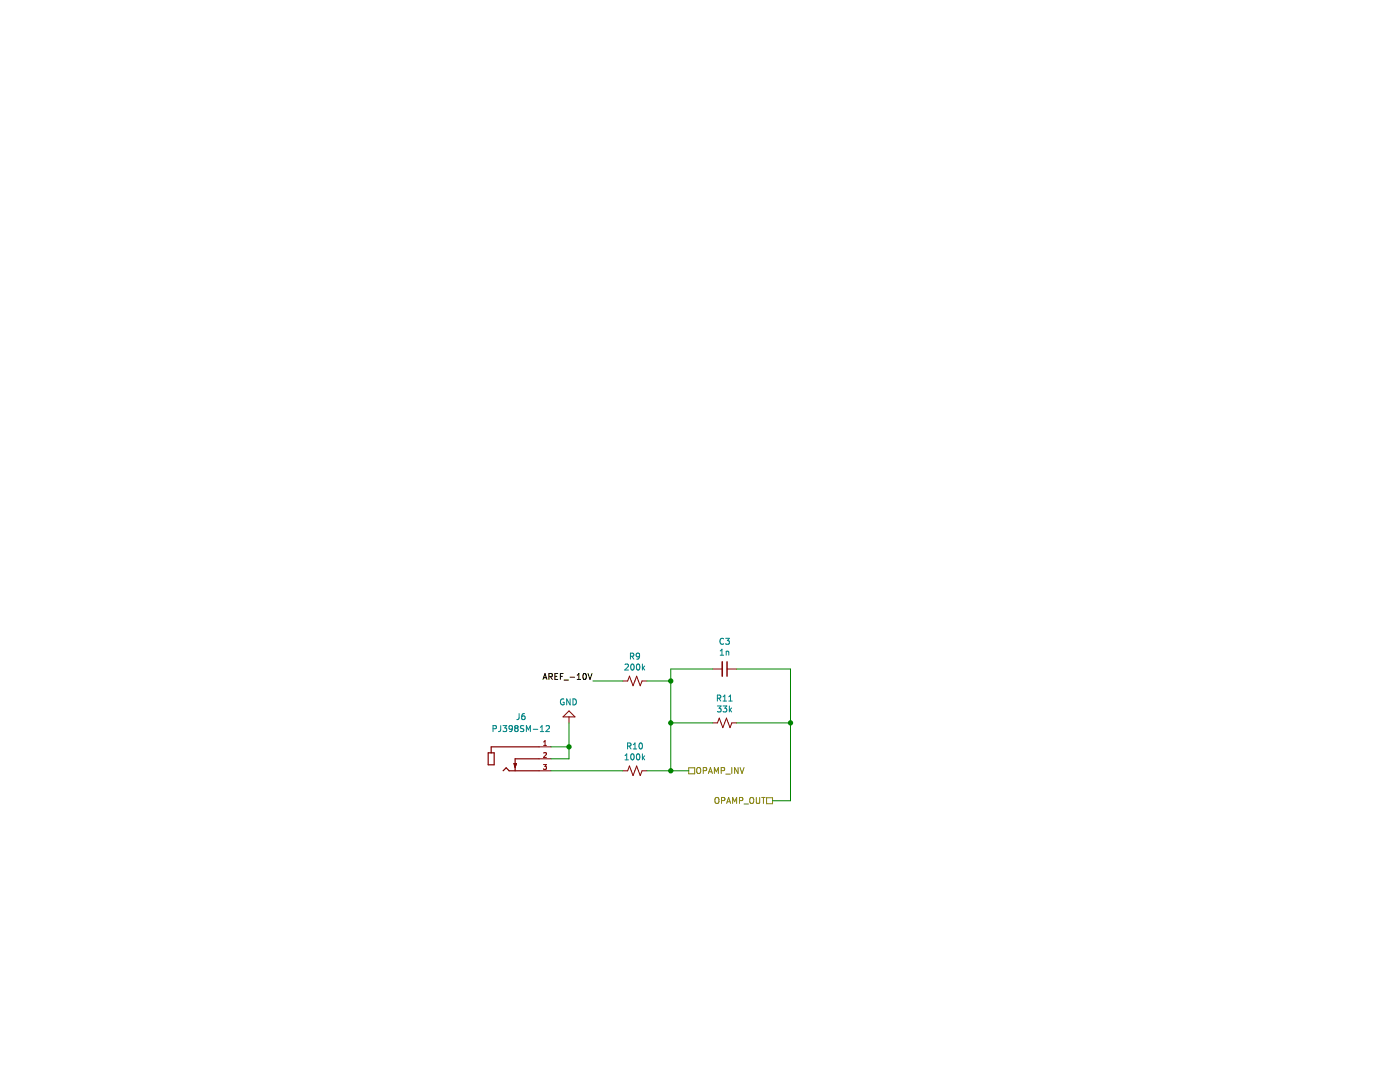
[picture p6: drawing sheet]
<svg xmlns="http://www.w3.org/2000/svg" width="279mm" height="216mm" viewBox="0 0 279 216" stroke-linecap="round" stroke-linejoin="round" font-family="sans-serif">
<path d="M.1 64.2h279.3v151.7h-279.3z" fill-rule="evenodd" fill="#fff" stroke="#fff" stroke-width=".2"/>
<path d="M124.3 153.8h1l.3-1 .7 2 .8-2 .7 2 .3-1h1" fill="none" stroke="#840000" stroke-width=".2"/>
<path d="M124.7 151.6h.7M124.7 150.8l.4-.4v1.2M125.2 148.9l.6-.1 .1-.4-.7-.1v1.1M125.5 148.9l.4 .5M126 150.5l.2-.1a.64 .64 0 0 1 .4 .6 .64 .64 0 0 1-.4 .6l-.3-.4zM126.4 149.4h.7M126.4 148.6l.3-.3v1.1M127.1 150.5l.2-.1a.64 .64 0 0 1 .4 .6 .64 .64 0 0 1-.4 .6l-.3-.4zM127.6 148.4l.2-.1a.64 .64 0 0 1 .4 .5 .64 .64 0 0 1-.4 .6l-.3-.4zM128.2 150.4v1.2M128.3 151.2l.4 .4M128.7 150.8l-.5 .5" fill="none" stroke="#008484" stroke-width=".2"/>
<path d="M102.6 152.4h.4l-.2 .7z" fill="#ffffc2" stroke="#840000" stroke-width=".24"/>
<path d="M97.4 150.2h1.2v2.4h-1.2zM100.4 153.8l.6-.6 .6 .6h6M102.6 152.4h.4l-.2 .7M107.6 149h-9.6v1.2M107.6 151.4h-4.8v2.4" fill="none" stroke="#840000" stroke-width=".24"/>
<g fill="none" stroke="#840000" stroke-width=".2">
<path d="M124.3 135.9h1l.3-1 .7 1.9 .8-1.9 .7 1.9 .3-.9h1M142.2 133.5h1.9M145.1 133.5h1.9M107.6 149h2.4M107.6 151.4h2.4M107.6 153.8h2.4M108.5 152.6h.6l-.4 .3 .3 .1v.4h-.5M108.5 148.7h.6M108.5 148.1l.3-.3v.9M108.5 150.3l.4-.1 .2 .2-.6 .7h.6M113.6 143.1v1.1M113.6 141.9l1.2 1.2h-2.4z"/>
<path d="M142.2 144.2h1l.3-.9 .8 1.9 .7-1.9 .7 1.9 .4-1h.9"/>
</g>
<g fill="none" stroke="#008484" stroke-width=".2">
<path d="M112.5 139.5a.54 .54 0 0 0-.7 .6 .54 .54 0 0 0 .8 .4v-.4h-.2M113.8 139.5v1.2l-.7-1.2v1.2M114.3 139.5a.6 .6 0 0 1 .7 .6 .6 .6 0 0 1-.7 .6zM124.7 132.6l.5-.1 .2 .3-.7 .9h.7M125.8 131l.6-.1v-.5l-.6-.1v1.2M126 132.6l.2-.1a.64 .64 0 0 1 .4 .6 .64 .64 0 0 1-.4 .6l-.3-.5zM126.1 131l.4 .5M127.1 132.6l.2-.1a.64 .64 0 0 1 .4 .6 .64 .64 0 0 1-.4 .6l-.3-.5zM127.6 130.8l-.2 .3-.3-.1-.1-.6 .4-.1 .2 .3v.6l-.2 .3h-.3M128.2 132.5v1.2M128.3 133.2l.4 .5M128.7 132.9l-.5 .5"/>
<path d="M143.2 139.3h.5l.1-.5-.6-.1v1.2M143.5 139.3l.4 .6M143.7 130.7h.7M143.7 129.9l.4-.4v1.2M144.3 139.9h.7M144.3 139l.3-.3v1.2M144.4 127.5a.53 .53 0 0 0-.7 .5 .53 .53 0 0 0 .7 .4M144.8 127.4h.8l-.4 .4 .3 .1v.5l-.2 .2-.5-.2M144.9 129.9v.8M144.9 130.1l.5-.1v.7M145.4 139.9h.7M145.4 139l.4-.3v1.2"/>
<path d="M98.4 145.4h.6v-.5l-.6-.1v1.2M99.9 144.8v1l-.4 .2M100.4 144.8h.7l-.4 .4 .4 .2v.5l-.2 .1-.5-.1M102.3 145.3l-.3 .2h-.3l-.1-.6 .4-.1 .3 .2-.1 .7-.2 .2-.3 .1M102.9 145.3l-.2-.2 .2-.3h.3l.2 .2-.2 .3M102.9 145.3l-.2 .2v.3l.2 .2h.3l.2-.2-.1-.4-.1-.1M102.9 145.3h.3M103.6 142.4l-.1 1-.4 .2M104.5 144.8l-.6 .1v.3l.5 .3 .1 .3-.2 .2-.4-.1M104.7 142.4l-.4 .1-.1 .2-.1 .7 .2 .2 .4-.1v-.6h-.4l-.2 .2M105.1 146v-1.2l.3 .8 .4-.8v1.2M106.4 145.5h.9"/>
<path d="M107.8 146h.7M107.8 145.1l.4-.3v1.2M109 144.9l.4-.1 .3 .3-.8 .9h.8M143.2 140.9h.7l-.4 .4 .4 .1v.5l-.2 .2-.5-.2M144.3 140.9h.7l-.4 .4 .4 .1v.5l-.2 .2-.5-.2M145.6 140.9v1.2M145.7 141.6l.3 .5M146 141.3l-.4 .4"/>
</g>
<path d="M144.1 132.1v2.8" fill="none" stroke="#840000" stroke-width=".31"/>
<path d="M145.1 132.1v2.8" fill="none" stroke="#840000" stroke-width=".29"/>
<g fill="none" stroke="#848400" stroke-width=".2">
<path d="M137.5 153.2h1.1v1.2h-1.1zM139.1 153.3l.2-.2a.4 .4 0 0 1 .5 .4v.4a.4 .4 0 0 1-.4 .5 .4 .4 0 0 1-.4-.5zM140.4 153.8l.5-.1 .1-.4-.6-.2v1.2M141.4 154.3l.4-1.2 .4 1.2M141.5 154h.6M142.6 154.3v-1.2l.4 .9 .4-.9v1.2M142.7 159.3l.3-.2a.4 .4 0 0 1 .5 .4v.4a.4 .4 0 0 1-.4 .4 .4 .4 0 0 1-.4-.4zM143.9 153.8l.6-.1 .1-.4-.7-.2v1.2M144 159.7h.6v-.5l-.6-.1v1.2M144.8 154.5h1M145.1 160h.6M146 153.1v1.2"/>
<path d="M147.3 153.1v1.2l-.7-1.2v1.2M147.6 159.7h.5l.1-.5-.6-.1v1.2M147.7 153.1l.4 1.2 .4-1.2M149.7 159.3l.2-.2a.4 .4 0 0 1 .5 .4v.4a.4 .4 0 0 1-.4 .4 .4 .4 0 0 1-.4-.4zM150.9 159.1v1l.3 .2h.2l.2-.2v-1M152 159.1h.7M152.4 159.1v1.2M153 159.2h1.2v1.2h-1.2zM145 160.3l.4-1.2 .4 1.2M146.2 160.3v-1.2l.4 .9 .4-.9v1.2M148.5 160.4h.9"/>
</g>
<g fill="none" stroke="#000" stroke-width=".2">
<path d="M108.4 135.6l.4-1.2 .4 1.2M108.5 135.2h.5M109.6 135h.5l.1-.5-.6-.1v1.2M109.8 135l.4 .6M110.8 135h.3M111.3 134.4h-.5v1.2h.5M111.8 135h.4M112.4 134.4h-.6v1.2M112.6 135.7h.9M113.8 135.1h.9M115.2 135.6h.7M115.2 134.7l.3-.3v1.2"/>
<path d="M116.4 134.5l.2-.1a.64 .64 0 0 1 .4 .6 .64 .64 0 0 1-.4 .6l-.3-.5zM117.3 134.4l.4 1.2 .4-1.2"/>
</g>
<path d="M118.3 135.9h6M129.1 135.9h4.8M142.2 133.5h-8.3v20.3M147 133.5h10.8v26.3h-3.6M110 153.8h14.3M110 149h3.6M113.6 144.2v7.2h-3.6M129.1 153.8h8.4M133.9 144.2h8.3M147 144.2h10.8" fill="none" stroke="#008400" stroke-width=".2"/>
<g fill="#008400" stroke="#008400" stroke-width=".2">
<circle cx="133.9" cy="153.8" r=".43"/>
<circle cx="113.6" cy="149" r=".43"/>
<circle cx="157.8" cy="144.2" r=".43"/>
<circle cx="133.9" cy="144.2" r=".43"/>
<circle cx="133.9" cy="135.9" r=".43"/>
</g>
</svg>
